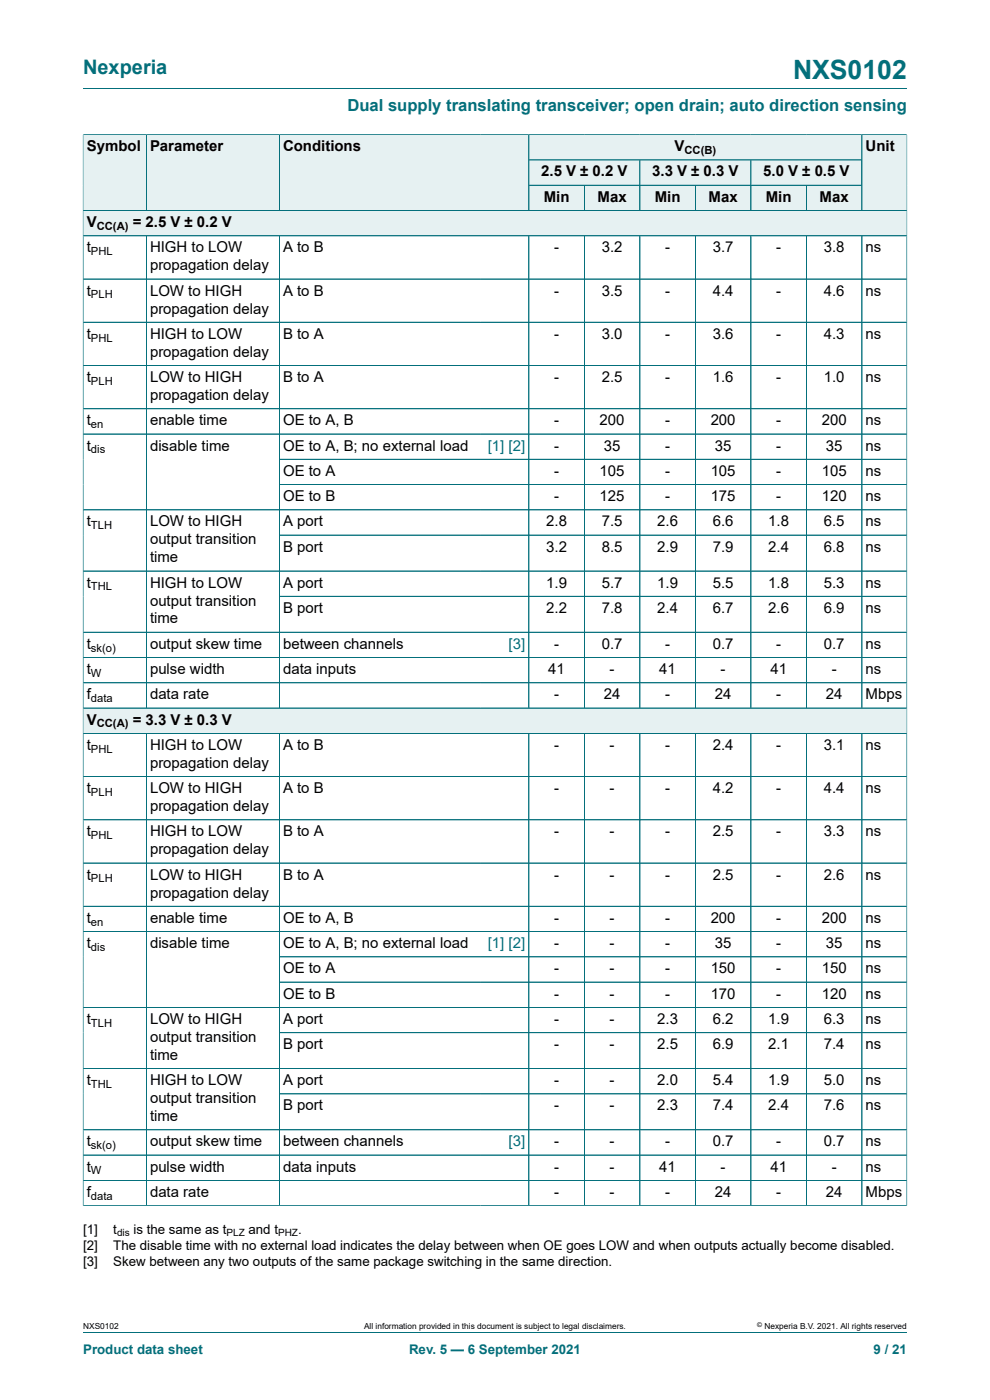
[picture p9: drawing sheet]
<svg xmlns="http://www.w3.org/2000/svg" width="210mm" height="297mm" viewBox="0 0 210 297" stroke-linecap="round" stroke-linejoin="round" font-family="sans-serif">
<defs><g id="words">
<text font-size="5.6" fill="#036f7b" x="168.2" y="16.8">NXS0102</text>
<text font-size="4.2" fill="#036f7b" x="17.6" y="15.6">Nexperia</text>
<text font-size="3.5" fill="#036f7b" x="73.7" y="23.7">Dual supply translating transceiver; open drain; auto direction sensing</text>
<g font-size="3.2">
<text x="18.4" y="32.1">Symbol</text>
<text x="31.8" y="32.1">Parameter</text>
<text x="60" y="32.1">Conditions</text>
<text x="143.1" y="32.1">V</text>
<text x="183.6" y="32.1">Unit</text>
<text x="114.8" y="37.4">2.5 V ± 0.2 V</text>
<text x="138.4" y="37.4">3.3 V ± 0.3 V</text>
<text x="161.9" y="37.4">5.0 V ± 0.5 V</text>
<text x="115.3" y="42.8">Min</text>
<text x="126.8" y="42.8">Max</text>
<text x="138.9" y="42.8">Min</text>
<text x="150.3" y="42.8">Max</text>
<text x="162.4" y="42.8">Min</text>
<text x="173.9" y="42.8">Max</text>
<text x="18.4" y="48.2">V</text>
<text x="18.4" y="53.5">t</text>
<text x="28.2" y="48.2">= 2.5 V ± 0.2 V</text>
<text x="31.8" y="53.5">HIGH to LOW</text>
<text x="60" y="53.5">A to B</text>
<text x="117.5" y="53.5">-</text>
<text x="127.6" y="53.5">3.2</text>
<text x="141.1" y="53.5">-</text>
<text x="151.2" y="53.5">3.7</text>
<text x="164.6" y="53.5">-</text>
<text x="174.7" y="53.5">3.8</text>
<text x="183.6" y="53.5">ns</text>
<text x="31.8" y="57.3">propagation delay</text>
<text x="18.4" y="62.7">t</text>
<text x="31.8" y="62.7">LOW to HIGH</text>
<text x="60" y="62.7">A to B</text>
<text x="117.5" y="62.7">-</text>
<text x="127.6" y="62.7">3.5</text>
<text x="141.1" y="62.7">-</text>
<text x="151.2" y="62.7">4.4</text>
<text x="164.6" y="62.7">-</text>
<text x="174.7" y="62.7">4.6</text>
<text x="183.6" y="62.7">ns</text>
<text x="18.4" y="71.9">t</text>
<text x="31.8" y="66.5">propagation delay</text>
<text x="31.8" y="71.9">HIGH to LOW</text>
<text x="60" y="71.9">B to A</text>
<text x="117.5" y="71.9">-</text>
<text x="127.6" y="71.9">3.0</text>
<text x="141.1" y="71.9">-</text>
<text x="151.2" y="71.9">3.6</text>
<text x="164.6" y="71.9">-</text>
<text x="174.7" y="71.9">4.3</text>
<text x="183.6" y="71.9">ns</text>
<text x="31.8" y="75.7">propagation delay</text>
<text x="18.4" y="81">t</text>
<text x="31.8" y="81">LOW to HIGH</text>
<text x="60" y="81">B to A</text>
<text x="117.5" y="81">-</text>
<text x="127.6" y="81">2.5</text>
<text x="141.1" y="81">-</text>
<text x="151.2" y="81">1.6</text>
<text x="164.6" y="81">-</text>
<text x="174.7" y="81">1.0</text>
<text x="183.6" y="81">ns</text>
<text x="31.8" y="84.9">propagation delay</text>
<text x="18.4" y="90.2">t</text>
<text x="18.4" y="95.6">t</text>
<text x="31.8" y="90.2">enable time</text>
<text x="31.8" y="95.6">disable time</text>
<text x="60" y="90.2">OE to A, B</text>
<text x="60" y="95.6">OE to A, B; no external load</text>
<text x="117.5" y="90.2">-</text>
<text x="117.5" y="95.6">-</text>
<text x="127.2" y="90.2">200</text>
<text x="128.1" y="95.6">35</text>
<text x="141.1" y="90.2">-</text>
<text x="141.1" y="95.6">-</text>
<text x="150.7" y="90.2">200</text>
<text x="151.6" y="95.6">35</text>
<text x="164.6" y="90.2">-</text>
<text x="164.6" y="95.6">-</text>
<text x="174.3" y="90.2">200</text>
<text x="175.2" y="95.6">35</text>
<text x="183.6" y="90.2">ns</text>
<text x="183.6" y="95.6">ns</text>
<text x="60" y="100.9">OE to A</text>
<text x="117.5" y="100.9">-</text>
<text x="127.2" y="100.9">105</text>
<text x="141.1" y="100.9">-</text>
<text x="150.7" y="100.9">105</text>
<text x="164.6" y="100.9">-</text>
<text x="174.3" y="100.9">105</text>
<text x="183.6" y="100.9">ns</text>
<text x="60" y="106.3">OE to B</text>
<text x="117.5" y="106.3">-</text>
<text x="127.2" y="106.3">125</text>
<text x="141.1" y="106.3">-</text>
<text x="150.7" y="106.3">175</text>
<text x="164.6" y="106.3">-</text>
<text x="174.3" y="106.3">120</text>
<text x="183.6" y="106.3">ns</text>
<text x="18.4" y="111.7">t</text>
<text x="31.8" y="111.7">LOW to HIGH</text>
<text x="60" y="111.7">A port</text>
<text x="115.9" y="111.7">2.8</text>
<text x="127.6" y="111.7">7.5</text>
<text x="139.4" y="111.7">2.6</text>
<text x="151.2" y="111.7">6.6</text>
<text x="163" y="111.7">1.8</text>
<text x="174.7" y="111.7">6.5</text>
<text x="183.6" y="111.7">ns</text>
<text x="31.8" y="115.5">output transition</text>
<text x="31.8" y="119.3">time</text>
<text x="60" y="117">B port</text>
<text x="115.9" y="117">3.2</text>
<text x="127.6" y="117">8.5</text>
<text x="139.4" y="117">2.9</text>
<text x="151.2" y="117">7.9</text>
<text x="163" y="117">2.4</text>
<text x="174.7" y="117">6.8</text>
<text x="183.6" y="117">ns</text>
<text x="18.4" y="124.6">t</text>
<text x="31.8" y="124.6">HIGH to LOW</text>
<text x="60" y="124.6">A port</text>
<text x="115.9" y="124.6">1.9</text>
<text x="127.6" y="124.6">5.7</text>
<text x="139.4" y="124.6">1.9</text>
<text x="151.2" y="124.6">5.5</text>
<text x="163" y="124.6">1.8</text>
<text x="174.7" y="124.6">5.3</text>
<text x="183.6" y="124.6">ns</text>
<text x="31.8" y="128.5">output transition</text>
<text x="60" y="130">B port</text>
<text x="115.9" y="130">2.2</text>
<text x="127.6" y="130">7.8</text>
<text x="139.4" y="130">2.4</text>
<text x="151.2" y="130">6.7</text>
<text x="163" y="130">2.6</text>
<text x="174.7" y="130">6.9</text>
<text x="183.6" y="130">ns</text>
<text x="18.4" y="137.6">t</text>
<text x="31.8" y="132.3">time</text>
<text x="31.8" y="137.6">output skew time</text>
<text x="60" y="137.6">between channels</text>
<text x="117.5" y="137.6">-</text>
<text x="127.6" y="137.6">0.7</text>
<text x="141.1" y="137.6">-</text>
<text x="151.2" y="137.6">0.7</text>
<text x="164.6" y="137.6">-</text>
<text x="174.7" y="137.6">0.7</text>
<text x="183.6" y="137.6">ns</text>
<text x="18.4" y="143">t</text>
<text x="31.8" y="143">pulse width</text>
<text x="60" y="143">data inputs</text>
<text x="116.3" y="143">41</text>
<text x="129.3" y="143">-</text>
<text x="139.9" y="143">41</text>
<text x="152.9" y="143">-</text>
<text x="163.4" y="143">41</text>
<text x="176.4" y="143">-</text>
<text x="183.6" y="143">ns</text>
<text x="18.4" y="148.4">f</text>
<text x="31.8" y="148.4">data rate</text>
<text x="117.5" y="148.4">-</text>
<text x="128.1" y="148.4">24</text>
<text x="141.1" y="148.4">-</text>
<text x="151.6" y="148.4">24</text>
<text x="164.6" y="148.4">-</text>
<text x="175.2" y="148.4">24</text>
<text x="183.6" y="148.4">Mbps</text>
<text x="18.4" y="153.7">V</text>
<text x="28.2" y="153.7">= 3.3 V ± 0.3 V</text>
<text x="18.4" y="159.1">t</text>
<text x="31.8" y="159.1">HIGH to LOW</text>
<text x="60" y="159.1">A to B</text>
<text x="117.5" y="159.1">-</text>
<text x="129.3" y="159.1">-</text>
<text x="141.1" y="159.1">-</text>
<text x="151.2" y="159.1">2.4</text>
<text x="164.6" y="159.1">-</text>
<text x="174.7" y="159.1">3.1</text>
<text x="183.6" y="159.1">ns</text>
<text x="31.8" y="162.9">propagation delay</text>
<text x="18.4" y="168.3">t</text>
<text x="31.8" y="168.3">LOW to HIGH</text>
<text x="31.8" y="172.1">propagation delay</text>
<text x="60" y="168.3">A to B</text>
<text x="117.5" y="168.3">-</text>
<text x="129.3" y="168.3">-</text>
<text x="141.1" y="168.3">-</text>
<text x="151.2" y="168.3">4.2</text>
<text x="164.6" y="168.3">-</text>
<text x="174.7" y="168.3">4.4</text>
<text x="183.6" y="168.3">ns</text>
<text x="18.4" y="177.4">t</text>
<text x="31.8" y="177.4">HIGH to LOW</text>
<text x="60" y="177.4">B to A</text>
<text x="117.5" y="177.4">-</text>
<text x="129.3" y="177.4">-</text>
<text x="141.1" y="177.4">-</text>
<text x="151.2" y="177.4">2.5</text>
<text x="164.6" y="177.4">-</text>
<text x="174.7" y="177.4">3.3</text>
<text x="183.6" y="177.4">ns</text>
<text x="31.8" y="181.2">propagation delay</text>
<text x="18.4" y="186.6">t</text>
<text x="31.8" y="186.6">LOW to HIGH</text>
<text x="31.8" y="190.4">propagation delay</text>
<text x="60" y="186.6">B to A</text>
<text x="117.5" y="186.6">-</text>
<text x="129.3" y="186.6">-</text>
<text x="141.1" y="186.6">-</text>
<text x="151.2" y="186.6">2.5</text>
<text x="164.6" y="186.6">-</text>
<text x="174.7" y="186.6">2.6</text>
<text x="183.6" y="186.6">ns</text>
<text x="18.4" y="195.8">t</text>
<text x="31.8" y="195.8">enable time</text>
<text x="60" y="195.8">OE to A, B</text>
<text x="117.5" y="195.8">-</text>
<text x="129.3" y="195.8">-</text>
<text x="141.1" y="195.8">-</text>
<text x="150.7" y="195.8">200</text>
<text x="164.6" y="195.8">-</text>
<text x="174.3" y="195.8">200</text>
<text x="183.6" y="195.8">ns</text>
<text x="18.4" y="201.1">t</text>
<text x="31.8" y="201.1">disable time</text>
<text x="60" y="201.1">OE to A, B; no external load</text>
<text x="117.5" y="201.1">-</text>
<text x="129.3" y="201.1">-</text>
<text x="141.1" y="201.1">-</text>
<text x="151.6" y="201.1">35</text>
<text x="164.6" y="201.1">-</text>
<text x="175.2" y="201.1">35</text>
<text x="183.6" y="201.1">ns</text>
<text x="60" y="206.5">OE to A</text>
<text x="117.5" y="206.5">-</text>
<text x="129.3" y="206.5">-</text>
<text x="141.1" y="206.5">-</text>
<text x="150.7" y="206.5">150</text>
<text x="164.6" y="206.5">-</text>
<text x="174.3" y="206.5">150</text>
<text x="183.6" y="206.5">ns</text>
<text x="60" y="211.9">OE to B</text>
<text x="117.5" y="211.9">-</text>
<text x="129.3" y="211.9">-</text>
<text x="141.1" y="211.9">-</text>
<text x="150.7" y="211.9">170</text>
<text x="164.6" y="211.9">-</text>
<text x="174.3" y="211.9">120</text>
<text x="183.6" y="211.9">ns</text>
<text x="18.4" y="217.2">t</text>
<text x="31.8" y="217.2">LOW to HIGH</text>
<text x="31.8" y="221">output transition</text>
<text x="60" y="217.2">A port</text>
<text x="117.5" y="217.2">-</text>
<text x="129.3" y="217.2">-</text>
<text x="139.4" y="217.2">2.3</text>
<text x="151.2" y="217.2">6.2</text>
<text x="163" y="217.2">1.9</text>
<text x="174.7" y="217.2">6.3</text>
<text x="183.6" y="217.2">ns</text>
<text x="31.8" y="224.8">time</text>
<text x="60" y="222.6">B port</text>
<text x="117.5" y="222.6">-</text>
<text x="129.3" y="222.6">-</text>
<text x="139.4" y="222.6">2.5</text>
<text x="151.2" y="222.6">6.9</text>
<text x="163" y="222.6">2.1</text>
<text x="174.7" y="222.6">7.4</text>
<text x="183.6" y="222.6">ns</text>
<text x="18.4" y="230.2">t</text>
<text x="31.8" y="230.2">HIGH to LOW</text>
<text x="60" y="230.2">A port</text>
<text x="117.5" y="230.2">-</text>
<text x="129.3" y="230.2">-</text>
<text x="139.4" y="230.2">2.0</text>
<text x="151.2" y="230.2">5.4</text>
<text x="163" y="230.2">1.9</text>
<text x="174.7" y="230.2">5.0</text>
<text x="183.6" y="230.2">ns</text>
<text x="31.8" y="234">output transition</text>
<text x="31.8" y="237.8">time</text>
<text x="60" y="235.6">B port</text>
<text x="117.5" y="235.6">-</text>
<text x="129.3" y="235.6">-</text>
<text x="139.4" y="235.6">2.3</text>
<text x="151.2" y="235.6">7.4</text>
<text x="163" y="235.6">2.4</text>
<text x="174.7" y="235.6">7.6</text>
<text x="183.6" y="235.6">ns</text>
<text x="18.4" y="243.2">t</text>
<text x="31.8" y="243.2">output skew time</text>
<text x="60" y="243.2">between channels</text>
<text x="117.5" y="243.2">-</text>
<text x="129.3" y="243.2">-</text>
<text x="141.1" y="243.2">-</text>
<text x="151.2" y="243.2">0.7</text>
<text x="164.6" y="243.2">-</text>
<text x="174.7" y="243.2">0.7</text>
<text x="183.6" y="243.2">ns</text>
<text x="18.4" y="248.5">t</text>
<text x="31.8" y="248.5">pulse width</text>
<text x="60" y="248.5">data inputs</text>
<text x="117.5" y="248.5">-</text>
<text x="129.3" y="248.5">-</text>
<text x="139.9" y="248.5">41</text>
<text x="152.9" y="248.5">-</text>
<text x="163.4" y="248.5">41</text>
<text x="176.4" y="248.5">-</text>
<text x="183.6" y="248.5">ns</text>
<text x="18.4" y="253.9">f</text>
<text x="31.8" y="253.9">data rate</text>
<text x="117.5" y="253.9">-</text>
<text x="129.3" y="253.9">-</text>
<text x="141.1" y="253.9">-</text>
<text x="151.6" y="253.9">24</text>
<text x="164.6" y="253.9">-</text>
<text x="175.2" y="253.9">24</text>
<text x="183.6" y="253.9">Mbps</text>
</g>
<g font-size="3.2" fill="#00f">
<text x="103.5" y="95.6">[1] [2]</text>
<text x="107.9" y="137.6">[3]</text>
<text x="103.5" y="201.1">[1] [2]</text>
<text x="107.9" y="243.2">[3]</text>
</g>
<g font-size="2.8">
<text x="17.6" y="261.7">[1]</text>
<text x="24" y="261.7">t</text>
<text x="28.3" y="261.7">is the same as t</text>
<text x="52.7" y="261.7">and t</text>
<text x="63.2" y="261.7">.</text>
<text x="17.6" y="265.1">[2]</text>
<text x="17.6" y="268.5">[3]</text>
<text x="24" y="265.1">The disable time with no external load indicates the delay between when OE goes LOW and when outputs actually become disabled.</text>
<text x="24" y="268.5">Skew between any two outputs of the same package switching in the same direction.</text>
</g>
<g font-size="2.8" fill="#036f7b">
<text x="17.6" y="287.2">Product data sheet</text>
<text x="86.8" y="287.2">Rev. 5 — 6 September 2021</text>
<text x="185.3" y="287.2">9 / 21</text>
</g>
<g font-size="2.4">
<text x="145.2" y="32.7">CC(B)</text>
<text x="20.5" y="48.8">CC(A)</text>
<text x="19.3" y="54.1">PHL</text>
<text x="19.3" y="63.3">PLH</text>
<text x="19.3" y="72.5">PHL</text>
<text x="19.3" y="81.7">PLH</text>
<text x="19.3" y="90.8">en</text>
<text x="19.3" y="96.2">dis</text>
<text x="19.3" y="112.3">TLH</text>
<text x="19.3" y="125.3">THL</text>
<text x="19.3" y="138.2">sk(o)</text>
<text x="19.3" y="143.6">W</text>
<text x="19.3" y="149">data</text>
<text x="20.5" y="154.3">CC(A)</text>
<text x="19.3" y="159.7">PHL</text>
<text x="19.3" y="168.9">PLH</text>
<text x="19.3" y="178">PHL</text>
<text x="19.3" y="187.2">PLH</text>
<text x="19.3" y="196.4">en</text>
<text x="19.3" y="201.7">dis</text>
<text x="19.3" y="217.8">TLH</text>
<text x="19.3" y="230.8">THL</text>
<text x="19.3" y="243.8">sk(o)</text>
<text x="19.3" y="249.2">W</text>
<text x="19.3" y="254.5">data</text>
</g>
<g font-size="2.1">
<text x="24.8" y="262.3">dis</text>
<text x="48.1" y="262.3">PLZ</text>
<text x="59" y="262.3">PHZ</text>
</g>
<g font-size="1.8">
<text x="17.6" y="282">NXS0102</text>
<text x="77.2" y="282">All information provided in this document is subject to legal disclaimers.</text>
<text x="162.2" y="282">Nexperia B.V. 2021. All rights reserved</text>
</g>
<text font-size="1.4" x="160.6" y="281.6">©</text>
</g></defs>
<path d="M17.6 18.8h174.8M112.2 28.6h70.6v5.3h-70.6z" fill="none" stroke="#036f7b" stroke-width=".21"/>
<path d="M112.3 28.6h70.5v5.3h-70.5z" fill="#e6f1f2"/>
<path d="M112.2 33.9h23.5v5.4h-23.5z" fill="none" stroke="#036f7b" stroke-width=".21"/>
<path d="M112.3 34h23.4v5.2h-23.4z" fill="#e6f1f2"/>
<path d="M135.7 33.9h23.6v5.4h-23.6z" fill="none" stroke="#036f7b" stroke-width=".21"/>
<path d="M135.8 34h23.4v5.2h-23.4z" fill="#e6f1f2"/>
<path d="M159.3 33.9h23.5v5.4h-23.5z" fill="none" stroke="#036f7b" stroke-width=".21"/>
<path d="M159.4 34h23.4v5.2h-23.4z" fill="#e6f1f2"/>
<path d="M17.6 28.5v16.2h13.4v-16.1h-13.4" fill="none" stroke="#036f7b" stroke-width=".21"/>
<path d="M17.7 28.6h13.3v16h-13.3z" fill="#e6f1f2"/>
<path d="M31 28.6h28.3v16.1h-28.3z" fill="none" stroke="#036f7b" stroke-width=".21"/>
<path d="M31.1 28.6h28.1v16h-28.1z" fill="#e6f1f2"/>
<path d="M59.3 28.6h52.9v16.1h-52.9z" fill="none" stroke="#036f7b" stroke-width=".21"/>
<g fill="#e6f1f2">
<path d="M59.3 28.6h52.8v16h-52.8z"/>
<path d="M112.3 39.4h11.6v5.2h-11.6z"/>
</g>
<path d="M112.2 39.3h11.8v5.4h-11.8z" fill="none" stroke="#036f7b" stroke-width=".21"/>
<path d="M124 39.4h11.7v5.2h-11.7z" fill="#e6f1f2"/>
<path d="M124 39.3h11.7v5.4h-11.7z" fill="none" stroke="#036f7b" stroke-width=".21"/>
<path d="M135.8 39.4h11.6v5.2h-11.6z" fill="#e6f1f2"/>
<path d="M135.7 39.3h11.8v5.4h-11.8z" fill="none" stroke="#036f7b" stroke-width=".21"/>
<path d="M147.6 39.4h11.6v5.2h-11.6z" fill="#e6f1f2"/>
<path d="M147.5 39.3h11.8v5.4h-11.8z" fill="none" stroke="#036f7b" stroke-width=".21"/>
<path d="M159.4 39.4h11.6v5.2h-11.6z" fill="#e6f1f2"/>
<path d="M159.3 39.3h11.8v5.4h-11.8z" fill="none" stroke="#036f7b" stroke-width=".21"/>
<path d="M171.1 39.4h11.7v5.2h-11.7z" fill="#e6f1f2"/>
<path d="M192.4 28.5v16.2h-21.3v-5.4h11.7M192.4 28.6h-9.6v16.1" fill="none" stroke="#036f7b" stroke-width=".21"/>
<path d="M182.9 28.6h9.4v16h-9.4z" fill="#e6f1f2"/>
<path d="M17.6 44.7h174.8v5.3h-174.8z" fill="none" stroke="#036f7b" stroke-width=".21"/>
<path d="M17.7 44.7h174.6v5.3h-174.6z" fill="#e6f1f2"/>
<g fill="none" stroke="#036f7b" stroke-width=".21">
<path d="M17.6 50h174.8v105.6h-174.8zM17.6 59.2h174.8M31 50v100.2M59.3 50v100.2M112.2 50v100.2M124 50v100.2M135.7 50v100.2M147.5 50v100.2M159.3 50v100.2M171.1 50v100.2M182.8 50v100.2M17.6 68.4h174.8"/>
<path d="M192.4 77.5h-174.8M17.6 86.7h174.8M17.6 92.1h174.8M59.3 97.4h133.1M17.6 108.2h174.8M59.3 102.8h133.1M59.3 113.5h133.1M17.6 121.1h174.8M59.3 126.5h133.1M192.4 134.1h-174.8M192.4 139.5h-174.8M17.6 144.9h174.8"/>
<path d="M192.4 150.2h-174.8"/>
</g>
<path d="M17.7 150.3h174.6v5.2h-174.6z" fill="#e6f1f2"/>
<g fill="none" stroke="#036f7b" stroke-width=".21">
<path d="M17.6 28.6v227.2M17.7 28.6h174.6M31 28.6v16M59.3 28.6v16M112.2 28.6v16M112.3 33.9h70.5M112.3 39.3h70.5M124 39.4v5.2M135.7 34v10.6M147.5 39.4v5.2M159.3 34v10.6M171.1 39.4v5.2"/>
<path d="M182.8 28.6v16M192.4 28.6v227.2M17.7 44.7h174.6M17.7 50h174.6M17.7 59.2h174.6M31 50.1v100M59.3 50.1v100M112.2 50.1v100M124 50.1v100M135.7 50.1v100M147.5 50.1v100M159.3 50.1v100"/>
<path d="M171.1 50.1v100M182.8 50.1v100M17.7 68.4h174.6M17.7 77.5h174.6M17.7 86.7h174.6M17.7 92.1h174.6M59.3 97.4h133M17.7 108.2h174.6M59.3 102.8h133M59.3 113.5h133M17.7 121.1h174.6M17.7 134.1h174.6"/>
<path d="M17.7 139.5h174.6M59.3 126.5h133M17.6 155.6h174.8M17.7 144.9h174.6M17.7 150.2h174.6M31 155.6v100.2M59.3 155.6v100.2M112.2 155.6v100.2M124 155.6v100.2M135.7 155.6v100.2M147.5 155.6v100.2M159.3 155.6v100.2"/>
<path d="M171.1 155.6v100.2M182.8 155.6v100.2M17.6 164.7h174.8M17.6 173.9h174.8M17.6 183.1h174.8M17.6 192.3h174.8M192.4 197.6h-174.8M17.6 213.7h174.8M59.3 203h133.1M59.3 208.4h133.1M59.3 219.1h133.1M59.3 232.1h133.1"/>
<path d="M192.4 226.7h-174.8M192.4 239.7h-174.8M17.6 255.8h174.8M17.6 250.4h174.8M192.4 245h-174.8M17.6 282.6h174.8"/>
</g>
<use href="#words"/>
</svg>
